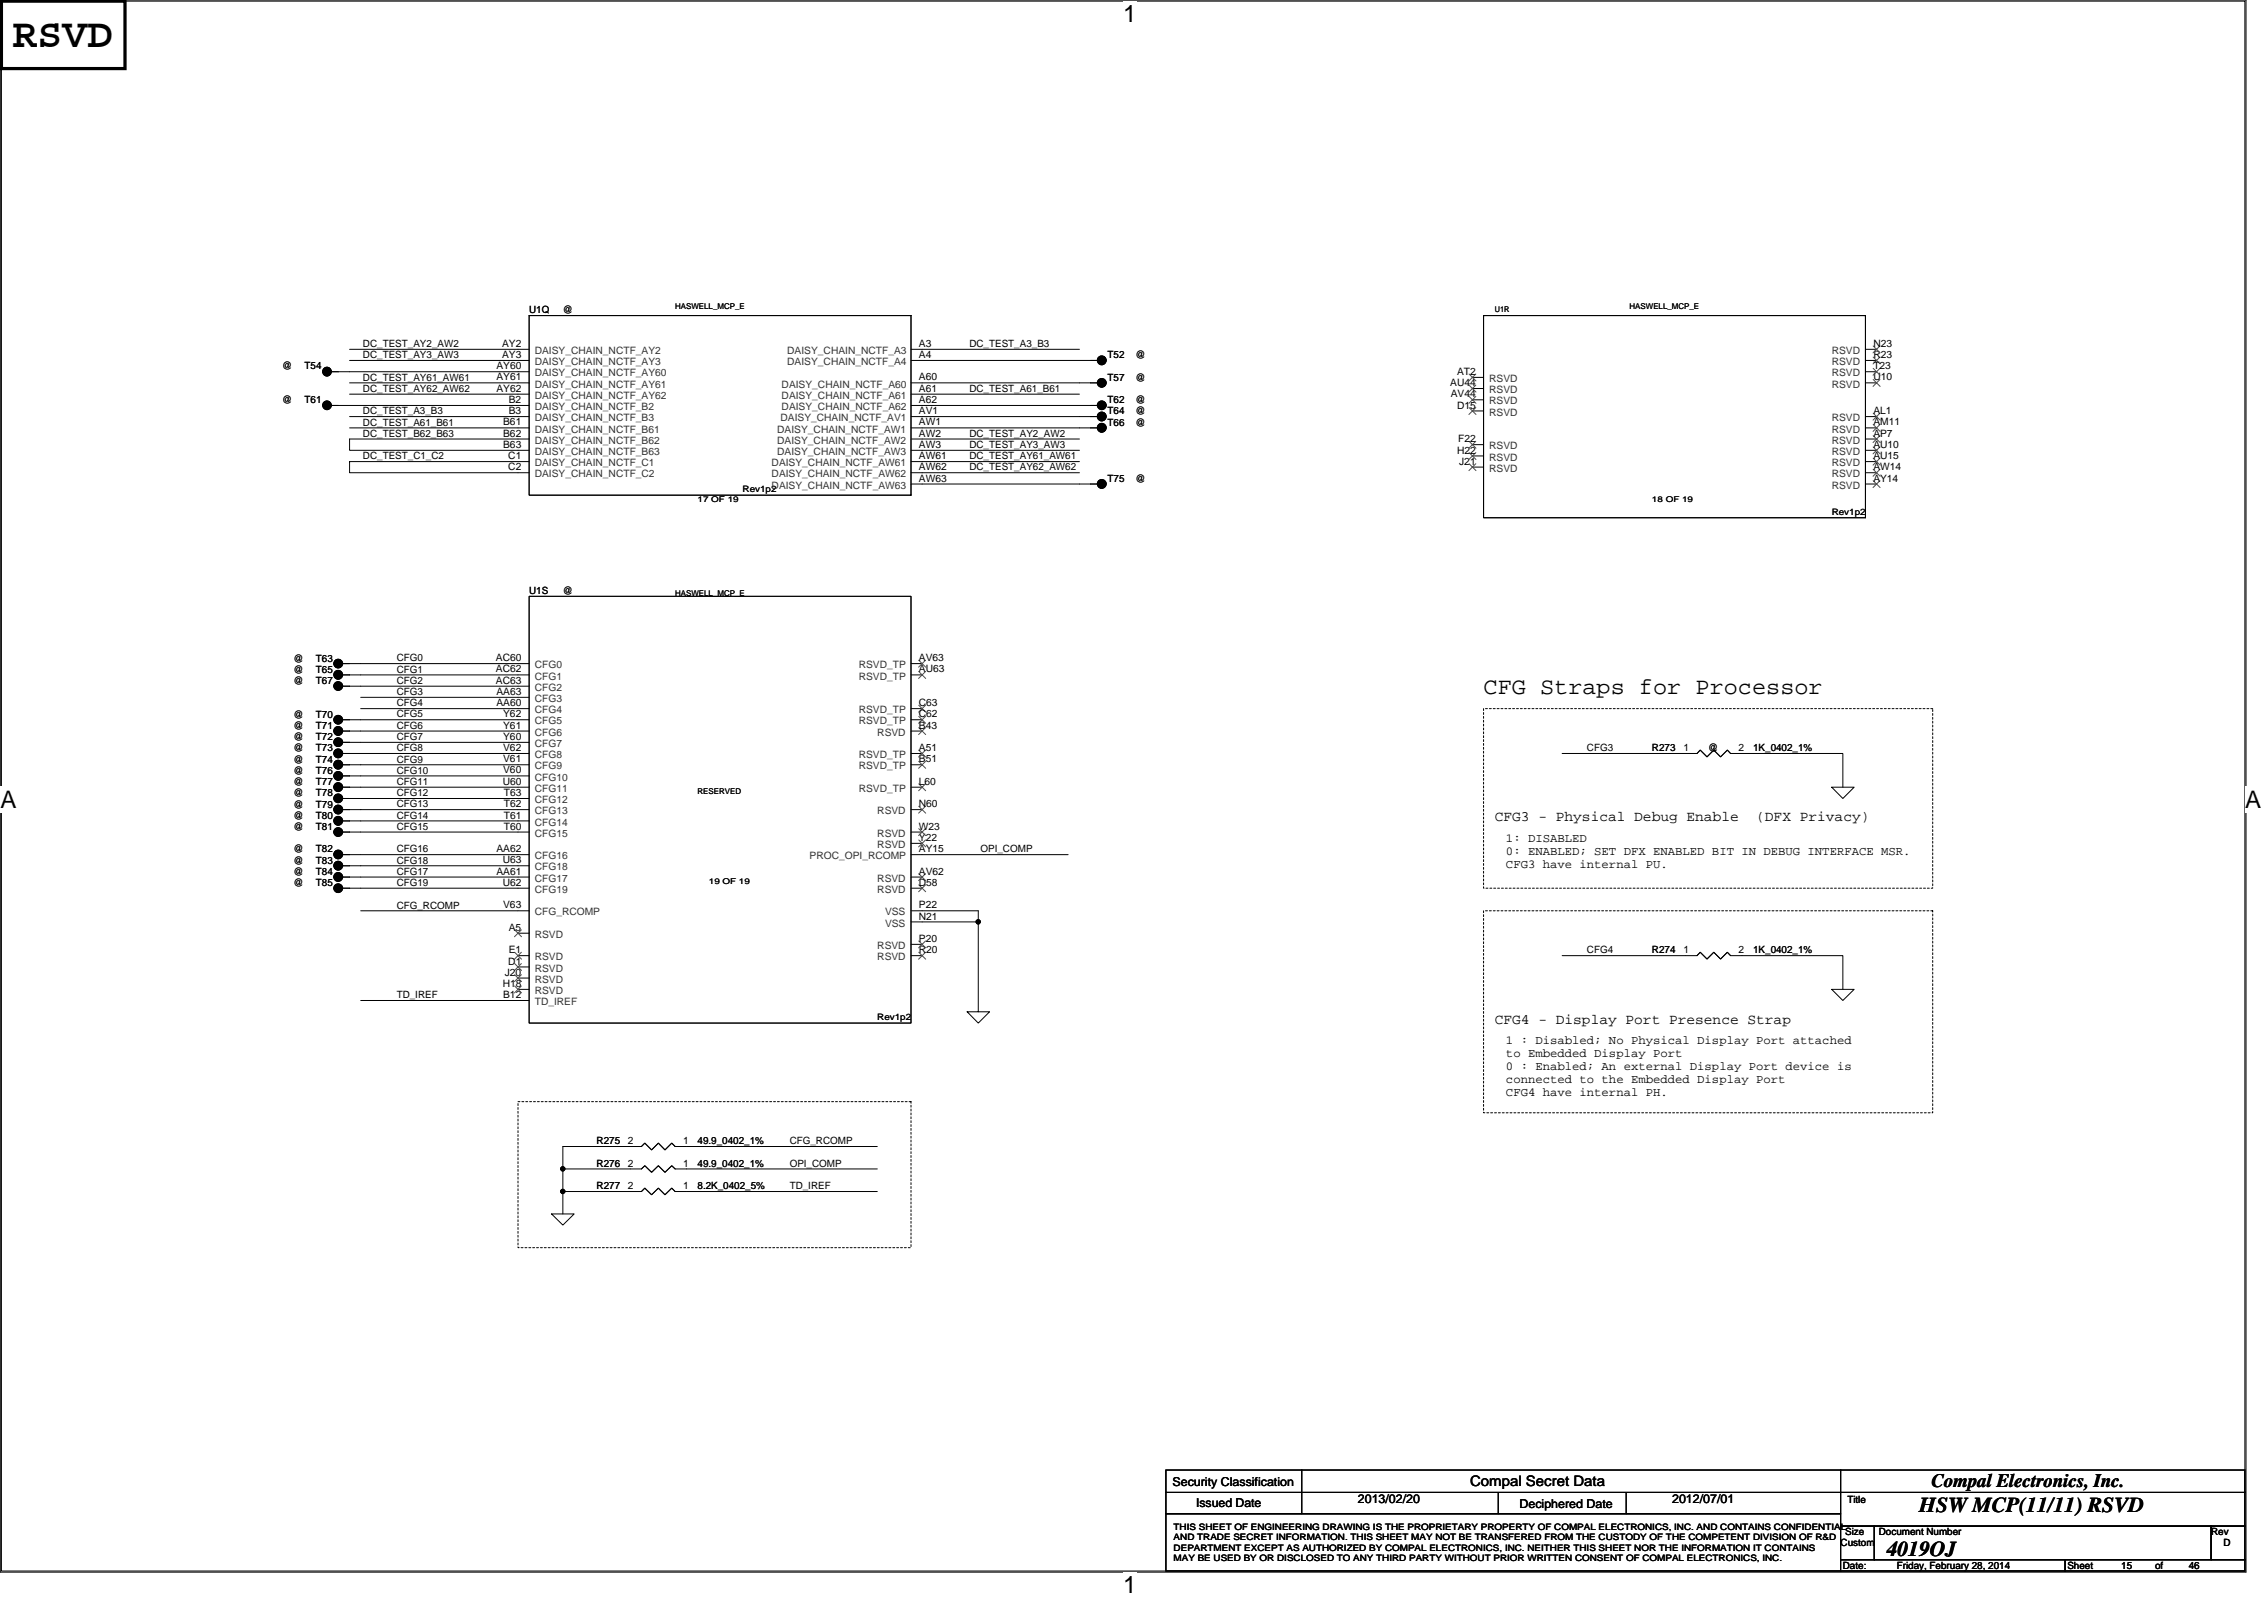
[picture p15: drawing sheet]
<svg xmlns="http://www.w3.org/2000/svg" width="297mm" height="210mm" viewBox="0 0 297 210" stroke-linecap="round" stroke-linejoin="round" font-family="sans-serif">
<defs><g id="words">
<text font-size="5.4" x="1.7" y="6.2">RSVD</text>
<g font-size="3.2">
<text x="147.4" y="2.9">1</text>
<text x=".1" y="105.9">A</text>
<text x="294.6" y="105.9">A</text>
<text x="147.4" y="209">1</text>
</g>
<text font-size="3.1" x="194.6" y="91">CFG Straps for Processor</text>
<g font-size="2.8">
<text x="251.8" y="198.3">HSW MCP(11/11) RSVD</text>
<text x="247.5" y="204.2">4019OJ</text>
</g>
<text font-size="2.5" x="253.4" y="195.1">Compal Electronics, Inc.</text>
<g font-size="1.9">
<text x="196.1" y="107.8">CFG3 - Physical Debug Enable</text>
<text x="230.4" y="107.8">(DFX Privacy)</text>
<text x="196.1" y="134.3">CFG4 - Display Port Presence Strap</text>
<text x="192.9" y="195">Compal Secret Data</text>
</g>
<g font-size="1.6">
<text x="197.6" y="110.4">1: DISABLED</text>
<text x="197.6" y="112.1">0: ENABLED; SET DFX ENABLED BIT IN DEBUG INTERFACE MSR.</text>
<text x="197.6" y="113.9">CFG3 have internal PU.</text>
<text x="197.6" y="136.9">1 : Disabled; No Physical Display Port attached</text>
<text x="197.6" y="138.7">to Embedded Display Port</text>
<text x="197.6" y="140.4">0 : Enabled; An external Display Port device is</text>
<text x="197.6" y="142.1">connected to the Embedded Display Port</text>
<text x="197.6" y="143.8">CFG4 have internal PH.</text>
<text x="153.8" y="194.9">Security Classification</text>
<text x="156.9" y="197.7">Issued Date</text>
<text x="178.2" y="197.2">2013/02/20</text>
<text x="199.4" y="197.8">Deciphered Date</text>
<text x="219.4" y="197.2">2012/07/01</text>
</g>
<g font-size="1.3">
<text x="69.4" y="41.1">U1Q</text>
<text x="73.8" y="41.1">@</text>
<text x="47.6" y="45.5">DC_TEST_AY2_AW2</text>
<text x="47.6" y="47">DC_TEST_AY3_AW3</text>
<text x="65.9" y="47">AY3</text>
<text x="65.9" y="45.5">AY2</text>
<text x="120.6" y="47">A4</text>
<text x="120.6" y="45.5">A3</text>
<text x="127.2" y="45.5">DC_TEST_A3_B3</text>
<text x="145.3" y="47">T52</text>
<text x="149" y="47">@</text>
<text x="245.8" y="47">R23</text>
<text x="245.8" y="45.5">N23</text>
<text x="37" y="48.5">@</text>
<text x="37" y="52.9">@</text>
<text x="40" y="48.5">T54</text>
<text x="40" y="52.9">T61</text>
<text x="47.6" y="49.9">DC_TEST_AY61_AW61</text>
<text x="47.6" y="51.4">DC_TEST_AY62_AW62</text>
<text x="65.1" y="49.9">AY61</text>
<text x="65.1" y="51.4">AY62</text>
<text x="65.1" y="48.5">AY60</text>
<text x="66.8" y="52.9">B2</text>
<text x="120.6" y="52.9">A62</text>
<text x="120.6" y="49.9">A60</text>
<text x="120.6" y="51.4">A61</text>
<text x="127.2" y="51.4">DC_TEST_A61_B61</text>
<text x="145.3" y="52.9">T62</text>
<text x="145.3" y="50">T57</text>
<text x="149" y="52.9">@</text>
<text x="149" y="50">@</text>
<text x="190.3" y="50.7">AU44</text>
<text x="190.3" y="52.1">AV44</text>
<text x="191.2" y="53.6">D15</text>
<text x="191.2" y="49.2">AT2</text>
<text x="245.8" y="49.9">U10</text>
<text x="245.8" y="48.5">T23</text>
<text x="47.6" y="54.4">DC_TEST_A3_B3</text>
<text x="47.6" y="55.8">DC_TEST_A61_B61</text>
<text x="47.6" y="57.3">DC_TEST_B62_B63</text>
<text x="66" y="58.8">B63</text>
<text x="66" y="57.3">B62</text>
<text x="66" y="55.8">B61</text>
<text x="66.8" y="54.3">B3</text>
<text x="120.6" y="58.8">AW3</text>
<text x="120.6" y="57.3">AW2</text>
<text x="120.6" y="55.8">AW1</text>
<text x="120.6" y="54.3">AV1</text>
<text x="127.2" y="57.3">DC_TEST_AY2_AW2</text>
<text x="127.2" y="58.8">DC_TEST_AY3_AW3</text>
<text x="145.3" y="55.8">T66</text>
<text x="145.3" y="54.4">T64</text>
<text x="149" y="55.8">@</text>
<text x="149" y="54.4">@</text>
<text x="191.2" y="59.5">H22</text>
<text x="191.3" y="58">F22</text>
<text x="245.8" y="57.3">AP7</text>
<text x="245.8" y="54.3">AL1</text>
<text x="245.8" y="55.8">AM11</text>
<text x="245.8" y="58.8">AU10</text>
<text x="47.6" y="60.3">DC_TEST_C1_C2</text>
<text x="66.7" y="61.7">C2</text>
<text x="66.7" y="60.2">C1</text>
<text x="120.6" y="61.7">AW62</text>
<text x="120.6" y="63.2">AW63</text>
<text x="120.6" y="60.2">AW61</text>
<text x="127.2" y="60.3">DC_TEST_AY61_AW61</text>
<text x="127.2" y="61.7">DC_TEST_AY62_AW62</text>
<text x="145.3" y="63.2">T75</text>
<text x="149" y="63.2">@</text>
<text x="191.4" y="61">J21</text>
<text x="245.8" y="60.2">AU15</text>
<text x="245.8" y="61.7">AW14</text>
<text x="245.8" y="63.2">AY14</text>
<text x="69.4" y="77.9">U1S</text>
<text x="73.8" y="77.9">@</text>
<text x="38.5" y="86.8">@</text>
<text x="38.5" y="89.7">@</text>
<text x="38.5" y="88.2">@</text>
<text x="41.4" y="86.8">T63</text>
<text x="41.4" y="89.7">T67</text>
<text x="41.4" y="88.2">T65</text>
<text x="52" y="86.8">CFG0</text>
<text x="52" y="88.2">CFG1</text>
<text x="52" y="89.7">CFG2</text>
<text x="65.1" y="89.7">AC63</text>
<text x="65.1" y="88.2">AC62</text>
<text x="65.1" y="86.7">AC60</text>
<text x="120.6" y="88.2">AU63</text>
<text x="120.6" y="86.7">AV63</text>
<text x="38.5" y="94.1">@</text>
<text x="38.5" y="95.6">@</text>
<text x="41.4" y="94.1">T70</text>
<text x="41.4" y="95.6">T71</text>
<text x="52" y="91.2">CFG3</text>
<text x="52" y="92.7">CFG4</text>
<text x="52" y="94.1">CFG5</text>
<text x="52" y="95.6">CFG6</text>
<text x="65.1" y="92.6">AA60</text>
<text x="65.1" y="91.2">AA63</text>
<text x="66" y="95.6">Y61</text>
<text x="66" y="94.1">Y62</text>
<text x="120.6" y="95.6">B43</text>
<text x="120.6" y="92.6">C63</text>
<text x="120.6" y="94.1">C62</text>
<text x="38.5" y="100">@</text>
<text x="38.5" y="97.1">@</text>
<text x="38.5" y="101.5">@</text>
<text x="38.5" y="98.6">@</text>
<text x="41.4" y="100">T74</text>
<text x="41.4" y="97.1">T72</text>
<text x="41.4" y="101.5">T76</text>
<text x="41.4" y="98.6">T73</text>
<text x="52" y="97.1">CFG7</text>
<text x="52" y="98.6">CFG8</text>
<text x="52" y="100">CFG9</text>
<text x="52" y="101.5">CFG10</text>
<text x="66" y="97.1">Y60</text>
<text x="66" y="101.5">V60</text>
<text x="66" y="100">V61</text>
<text x="66" y="98.5">V62</text>
<text x="120.6" y="100">B51</text>
<text x="120.6" y="98.5">A51</text>
<text x="208.2" y="98.6">CFG3</text>
<text x="216.7" y="98.6">R273</text>
<text x="220.9" y="98.5">1</text>
<text x="224.1" y="98.6">@</text>
<text x="228.1" y="98.5">2</text>
<text x="230" y="98.6">1K_0402_1%</text>
<text x="38.5" y="104.5">@</text>
<text x="38.5" y="105.9">@</text>
<text x="38.5" y="103">@</text>
<text x="38.5" y="107.4">@</text>
<text x="41.4" y="104.5">T78</text>
<text x="41.4" y="105.9">T79</text>
<text x="41.4" y="103">T77</text>
<text x="41.4" y="107.4">T80</text>
<text x="52" y="103">CFG11</text>
<text x="52" y="104.5">CFG12</text>
<text x="52" y="105.9">CFG13</text>
<text x="52" y="107.4">CFG14</text>
<text x="66" y="103">U60</text>
<text x="66.1" y="104.4">T63</text>
<text x="66.1" y="105.9">T62</text>
<text x="66.1" y="107.4">T61</text>
<text x="120.6" y="105.9">N60</text>
<text x="120.6" y="103">L60</text>
<text x="38.5" y="111.8">@</text>
<text x="38.5" y="113.3">@</text>
<text x="38.5" y="108.9">@</text>
<text x="41.4" y="111.8">T82</text>
<text x="41.4" y="113.3">T83</text>
<text x="41.4" y="108.9">T81</text>
<text x="52" y="108.9">CFG15</text>
<text x="52" y="111.8">CFG16</text>
<text x="52" y="113.3">CFG18</text>
<text x="65.1" y="111.8">AA62</text>
<text x="66" y="113.3">U63</text>
<text x="66.1" y="108.8">T60</text>
<text x="120.6" y="111.8">AY15</text>
<text x="120.6" y="110.3">Y22</text>
<text x="120.6" y="108.8">W23</text>
<text x="128.6" y="111.8">OPI_COMP</text>
<text x="38.5" y="114.8">@</text>
<text x="38.5" y="116.2">@</text>
<text x="41.4" y="114.8">T84</text>
<text x="41.4" y="116.2">T85</text>
<text x="52" y="114.8">CFG17</text>
<text x="52" y="116.2">CFG19</text>
<text x="52" y="119.2">CFG_RCOMP</text>
<text x="65.1" y="114.7">AA61</text>
<text x="66" y="116.2">U62</text>
<text x="66" y="119.2">V63</text>
<text x="120.6" y="116.2">D58</text>
<text x="120.6" y="114.7">AV62</text>
<text x="120.6" y="119.2">P22</text>
<text x="66.8" y="122.1">A5</text>
<text x="66.8" y="125.1">E1</text>
<text x="120.6" y="125.1">R20</text>
<text x="120.6" y="123.6">P20</text>
<text x="120.6" y="120.6">N21</text>
<text x="208.2" y="125.1">CFG4</text>
<text x="216.7" y="125.1">R274</text>
<text x="220.9" y="125.1">1</text>
<text x="228.1" y="125.1">2</text>
<text x="230" y="125.1">1K_0402_1%</text>
<text x="52" y="131">TD_IREF</text>
<text x="66" y="129.5">H18</text>
<text x="66" y="130.9">B12</text>
<text x="66.2" y="128">J20</text>
<text x="66.7" y="126.5">D1</text>
<text x="78.3" y="153.1">R276</text>
<text x="78.3" y="150.1">R275</text>
<text x="82.4" y="156">2</text>
<text x="82.4" y="153">2</text>
<text x="82.4" y="150.1">2</text>
<text x="89.6" y="156">1</text>
<text x="89.6" y="153">1</text>
<text x="89.6" y="150.1">1</text>
<text x="91.5" y="153.1">49.9_0402_1%</text>
<text x="91.5" y="150.1">49.9_0402_1%</text>
<text x="103.6" y="150.1">CFG_RCOMP</text>
<text x="103.6" y="153.1">OPI_COMP</text>
<text x="78.3" y="156">R277</text>
<text x="91.5" y="156">8.2K_0402_5%</text>
<text x="103.6" y="156">TD_IREF</text>
<text x="242.4" y="197.1">Title</text>
<text x="241.5" y="202.9">Custom</text>
<text x="242.1" y="201.4">Size</text>
<text x="246.5" y="201.4">Document Number</text>
<text x="290.1" y="201.4">Rev</text>
<text x="291.7" y="202.9">D</text>
<text x="241.8" y="205.8">Date:</text>
<text x="248.9" y="205.8">Friday, February 28, 2014</text>
<text x="271.2" y="205.8">Sheet</text>
<text x="278.3" y="205.8">15</text>
<text x="282.7" y="205.8">of</text>
<text x="287.2" y="205.8">46</text>
</g>
<g font-size="1.3" fill="#333">
<text x="70.2" y="47.9">DAISY_CHAIN_NCTF_AY3</text>
<text x="70.2" y="46.4">DAISY_CHAIN_NCTF_AY2</text>
<text x="103.3" y="47.9">DAISY_CHAIN_NCTF_A4</text>
<text x="103.3" y="46.4">DAISY_CHAIN_NCTF_A3</text>
<text x="240.3" y="47.9">RSVD</text>
<text x="240.3" y="46.4">RSVD</text>
<text x="70.2" y="53.8">DAISY_CHAIN_NCTF_B2</text>
<text x="70.2" y="50.8">DAISY_CHAIN_NCTF_AY61</text>
<text x="70.2" y="52.3">DAISY_CHAIN_NCTF_AY62</text>
<text x="70.2" y="49.4">DAISY_CHAIN_NCTF_AY60</text>
<text x="102.5" y="53.8">DAISY_CHAIN_NCTF_A62</text>
<text x="102.5" y="50.8">DAISY_CHAIN_NCTF_A60</text>
<text x="102.5" y="52.3">DAISY_CHAIN_NCTF_A61</text>
<text x="195.4" y="53.1">RSVD</text>
<text x="195.4" y="51.6">RSVD</text>
<text x="195.4" y="50.1">RSVD</text>
<text x="240.3" y="50.8">RSVD</text>
<text x="240.3" y="49.4">RSVD</text>
<text x="70.2" y="59.7">DAISY_CHAIN_NCTF_B63</text>
<text x="70.2" y="58.2">DAISY_CHAIN_NCTF_B62</text>
<text x="70.2" y="55.3">DAISY_CHAIN_NCTF_B3</text>
<text x="70.2" y="56.7">DAISY_CHAIN_NCTF_B61</text>
<text x="102" y="59.7">DAISY_CHAIN_NCTF_AW3</text>
<text x="102" y="58.2">DAISY_CHAIN_NCTF_AW2</text>
<text x="102" y="56.7">DAISY_CHAIN_NCTF_AW1</text>
<text x="102.4" y="55.3">DAISY_CHAIN_NCTF_AV1</text>
<text x="195.4" y="58.9">RSVD</text>
<text x="195.4" y="54.5">RSVD</text>
<text x="240.3" y="58.2">RSVD</text>
<text x="240.3" y="55.3">RSVD</text>
<text x="240.3" y="56.7">RSVD</text>
<text x="240.3" y="59.7">RSVD</text>
<text x="70.2" y="62.6">DAISY_CHAIN_NCTF_C2</text>
<text x="70.2" y="61.2">DAISY_CHAIN_NCTF_C1</text>
<text x="101.2" y="62.6">DAISY_CHAIN_NCTF_AW62</text>
<text x="101.2" y="64.1">DAISY_CHAIN_NCTF_AW63</text>
<text x="101.2" y="61.2">DAISY_CHAIN_NCTF_AW61</text>
<text x="195.4" y="61.9">RSVD</text>
<text x="195.4" y="60.4">RSVD</text>
<text x="240.3" y="61.2">RSVD</text>
<text x="240.3" y="62.6">RSVD</text>
<text x="240.3" y="64.1">RSVD</text>
<text x="70.2" y="89.2">CFG1</text>
<text x="70.2" y="87.7">CFG0</text>
<text x="112.7" y="89.2">RSVD_TP</text>
<text x="112.7" y="87.7">RSVD_TP</text>
<text x="70.2" y="95">CFG5</text>
<text x="70.2" y="93.6">CFG4</text>
<text x="70.2" y="92.1">CFG3</text>
<text x="70.2" y="90.6">CFG2</text>
<text x="112.7" y="93.6">RSVD_TP</text>
<text x="112.7" y="95">RSVD_TP</text>
<text x="70.2" y="98">CFG7</text>
<text x="70.2" y="100.9">CFG9</text>
<text x="70.2" y="99.5">CFG8</text>
<text x="70.2" y="96.5">CFG6</text>
<text x="112.7" y="100.9">RSVD_TP</text>
<text x="112.7" y="99.5">RSVD_TP</text>
<text x="115.1" y="96.5">RSVD</text>
<text x="70.2" y="103.9">CFG11</text>
<text x="70.2" y="105.4">CFG12</text>
<text x="70.2" y="102.4">CFG10</text>
<text x="70.2" y="106.8">CFG13</text>
<text x="112.7" y="103.9">RSVD_TP</text>
<text x="115.1" y="106.8">RSVD</text>
<text x="70.2" y="112.7">CFG16</text>
<text x="70.2" y="109.8">CFG15</text>
<text x="70.2" y="108.3">CFG14</text>
<text x="106.2" y="112.7">PROC_OPI_RCOMP</text>
<text x="115.1" y="111.3">RSVD</text>
<text x="115.1" y="109.8">RSVD</text>
<text x="70.2" y="115.7">CFG17</text>
<text x="70.2" y="114.2">CFG18</text>
<text x="70.2" y="117.1">CFG19</text>
<text x="115.1" y="117.1">RSVD</text>
<text x="115.1" y="115.7">RSVD</text>
<text x="70.2" y="123">RSVD</text>
<text x="70.2" y="120.1">CFG_RCOMP</text>
<text x="70.2" y="126">RSVD</text>
<text x="115.1" y="126">RSVD</text>
<text x="115.1" y="124.5">RSVD</text>
<text x="116.1" y="121.6">VSS</text>
<text x="116.1" y="120.1">VSS</text>
<text x="70.2" y="131.9">TD_IREF</text>
<text x="70.2" y="127.5">RSVD</text>
<text x="70.2" y="128.9">RSVD</text>
<text x="70.2" y="130.4">RSVD</text>
</g>
<g font-size="1.2">
<text x="97.4" y="64.6">Rev1p2</text>
<text x="240.3" y="67.5">Rev1p2</text>
<text x="115.1" y="133.8">Rev1p2</text>
<text x="154" y="200.7">THIS SHEET OF ENGINEERING DRAWING IS THE PROPRIETARY PROPERTY OF COMPAL ELECTRONICS, INC. AND CONTAINS CONFIDENTIAL</text>
<text x="154" y="202.1">AND TRADE SECRET INFORMATION. THIS SHEET MAY NOT BE TRANSFERED FROM THE CUSTODY OF THE COMPETENT DIVISION OF R&amp;D</text>
<text x="154" y="203.5">DEPARTMENT EXCEPT AS AUTHORIZED BY COMPAL ELECTRONICS, INC. NEITHER THIS SHEET NOR THE INFORMATION IT CONTAINS</text>
<text x="154" y="204.8">MAY BE USED BY OR DISCLOSED TO ANY THIRD PARTY WITHOUT PRIOR WRITTEN CONSENT OF COMPAL ELECTRONICS, INC.</text>
</g>
<g font-size="1">
<text x="88.6" y="40.6">HASWELL_MCP_E</text>
<text x="196.1" y="40.9">U1R</text>
<text x="213.8" y="40.6">HASWELL_MCP_E</text>
<text x="91.5" y="65.9">17 OF 19</text>
<text x="216.7" y="65.9">18 OF 19</text>
<text x="88.6" y="78.1">HASWELL_MCP_E</text>
<text x="91.5" y="104.2">RESERVED</text>
<text x="93" y="116">19 OF 19</text>
</g>
</g></defs>
<path d="M0 0h294.7v206.2h-294.7zM.2 .1h294.3v206h-294.3z" fill="none" stroke="#000" stroke-width=".13"/>
<g fill="#fff">
<path d="M147.4 .1h1.7v3.5h-1.7z"/>
<path d="M147.4 206.2h1.7v3.5h-1.7z"/>
<path d="M.1 103.1h2.1v3.5h-2.1z"/>
<path d="M294.6 103.1h2.1v3.5h-2.1z"/>
</g>
<path d="M194.6 93h59v23.5h-59zM194.6 119.5h59v26.5h-59zM68 144.5h51.5v19.2h-51.5z" fill="none" stroke="#000" stroke-width=".13" stroke-dasharray=".3 .3"/>
<path d="M.2 .1h16.2v8.9h-16.2z" fill="none" stroke="#000" stroke-width=".42"/>
<g fill="none" stroke="#000" stroke-width=".13">
<path d="M43.5 48.8h25.9M43.5 53.2h25.9M45.9 47.3h23.5M45.9 50.2h23.5M45.9 54.7h23.5M45.9 56.1h23.5M45.9 51.7h23.5M69.4 57.6h-23.5v1.5h23.5M69.4 41.4h50.1v23.6h-50.1zM69.4 45.8h-23.5M119.5 57.6h22.1M119.5 59.1h22.1"/>
<path d="M119.5 53.2h24.5M119.5 47.3h24.5M119.5 50.2h24.5M119.5 54.7h24.5M119.5 56.1h24.5M119.5 45.8h22.1M119.5 51.7h22.1M193.2 59.8h1.4M193.2 58.3h1.4M193.2 53.9h1.4M193.2 52.5h1.4M193.2 51h1.4"/>
<path d="M193.2 49.5h1.4M194.6 41.4h50.1v26.5h-50.1zM244.7 57.6h1.5M244.7 59.1h1.5M244.7 48.8h1.5M244.7 47.3h1.5M244.7 50.2h1.5M244.7 54.7h1.5M244.7 56.1h1.5M244.7 45.8h1.5M69.4 78.2h50.1v56h-50.1zM69.4 60.6h-23.5v1.4h23.5"/>
<path d="M119.5 60.6h22.1M119.5 63.5h24.5M119.5 62h22.1M193.2 61.3h1.4M244.7 60.6h1.5M244.7 63.5h1.5M244.7 62h1.5M45 87.1h24.4M45 88.5h24.4M45 90h24.4M45 94.4h24.4M45 95.9h24.4"/>
<path d="M45 97.4h24.4M45 98.8h24.4M47.3 91.5h22.1M47.3 93h22.1M119.5 87.1h1.5M119.5 88.5h1.5M119.5 93h1.5M119.5 94.4h1.5M119.5 95.9h1.5M119.5 98.8h1.5M205 98.8h17.6l.5-.4 .9 .9 .8-.9 .9 .9 .9-.9 .5 .4h14.7v4.5M45 100.3h24.4"/>
<path d="M45 101.8h24.4M45 103.3h24.4M45 104.8h24.4M45 106.2h24.4M45 107.7h24.4M45 109.2h24.4M45 112.1h24.4M45 115.1h24.4M45 113.6h24.4M45 116.5h24.4M47.3 119.5h22.1M119.5 119.5h8.9v1.4"/>
<path d="M119.5 100.3h1.5M119.5 103.3h1.5M119.5 106.2h1.5M119.5 109.2h1.5M119.5 112.1h20.6M119.5 115.1h1.5M119.5 116.5h1.5M119.5 110.6h1.5M240.3 103.3h3l-1.5 1.5zM47.3 131.3h22.1M68 125.4h1.4M68 122.4h1.4"/>
<path d="M68 126.9h1.4M68 128.3h1.4M68 129.8h1.4M119.5 120.9h8.9v11.8M119.5 125.4h1.5M119.5 123.9h1.5M126.9 132.7h2.9l-1.4 1.5zM205 125.4h17.6l.5-.5 .9 .9 .8-.9 .9 .9 .9-.9 .5 .5h14.7v4.4M240.3 129.8h3l-1.5 1.5zM72.4 159.3h2.9l-1.5 1.4zM73.8 156.3h10.4l.4-.4 .9 .8 .9-.8 .8 .8 .9-.8 .5 .4h26.5M73.8 153.4h10.4l.4-.5 .9 .9 .9-.9 .8 .9 .9-.9 .5 .5h26.5"/>
<path d="M115.1 150.4h-26.5l-.5-.4-.9 .9-.8-.9-.9 .9-.9-.9-.4 .4h-10.4v8.9M153 192.8h88.5v3h-88.5zM153 195.8h88.5v2.8h-88.5zM153 198.6h88.5v7.5h-88.5zM170.8 192.8v5.8M196.6 195.8v2.8M213.4 195.8v2.8M241.5 192.8h53v3h-53zM241.5 195.8h53v4.4h-53zM241.5 200.2h4.4v4.4h-4.4zM241.5 204.6h29.5v1.5h-29.5zM245.9 200.2h44.2v4.4h-44.2z"/>
<path d="M271 204.6h23.5v1.5h-23.5zM290.1 200.2h4.4v4.4h-4.4z"/>
</g>
<g fill="#000" stroke="#000" stroke-width=".13">
<circle cx="42.9" cy="48.8" r=".58"/>
<circle cx="42.9" cy="53.2" r=".57"/>
<circle cx="144.6" cy="54.6" r=".58"/>
<circle cx="144.6" cy="56.1" r=".58"/>
<circle cx="144.6" cy="47.3" r=".58"/>
<circle cx="144.6" cy="53.2" r=".57"/>
<circle cx="144.6" cy="50.2" r=".57"/>
<circle cx="144.6" cy="63.5" r=".58"/>
<circle cx="44.4" cy="98.8" r=".58"/>
<circle cx="44.4" cy="88.5" r=".58"/>
<circle cx="44.4" cy="95.9" r=".58"/>
<circle cx="44.4" cy="94.4" r=".57"/>
<circle cx="44.4" cy="90" r=".57"/>
<circle cx="44.4" cy="87.1" r=".57"/>
<circle cx="44.4" cy="97.4" r=".57"/>
<circle cx="44.4" cy="115" r=".58"/>
<circle cx="44.4" cy="113.6" r=".58"/>
<circle cx="44.4" cy="106.2" r=".58"/>
<circle cx="44.4" cy="100.3" r=".58"/>
<circle cx="44.4" cy="107.7" r=".58"/>
<circle cx="44.4" cy="103.3" r=".58"/>
<circle cx="44.4" cy="116.5" r=".57"/>
<circle cx="44.4" cy="109.2" r=".57"/>
<circle cx="44.4" cy="112.1" r=".57"/>
<circle cx="44.4" cy="101.8" r=".57"/>
<circle cx="44.4" cy="104.7" r=".57"/>
<circle cx="128.3" cy="120.9" r=".29"/>
<circle cx="73.8" cy="153.3" r=".29"/>
<circle cx="73.8" cy="156.3" r=".29"/>
</g>
<g fill="none" stroke="#4c4c4c" stroke-width=".13">
<path d="M192.7 59.4l1 .9M192.7 57.9l1 .9M192.7 53.5l1 .9M192.7 52l1 .9M192.7 50.5l1 .9M192.7 49.1l1 .9M193.6 59.4l-.9 .9M193.6 57.9l-.9 .9M193.6 53.5l-.9 .9M193.6 52l-.9 .9M193.6 50.5l-.9 .9M193.6 49.1l-.9 .9"/>
<path d="M245.8 57.1l.9 1M245.8 49.8l.9 .9M245.8 54.2l.9 .9M245.8 55.7l.9 .9M245.8 58.6l.9 .9M245.8 46.8l.9 1M245.8 45.4l.9 .9M245.8 48.3l.9 .9M246.7 57.1l-1 1M246.7 49.8l-1 .9M246.7 54.2l-1 .9M246.7 55.7l-1 .9"/>
<path d="M246.7 58.6l-1 .9M246.7 46.8l-1 1M246.7 45.4l-1 .9M246.7 48.3l-1 .9M192.7 60.8l1 .9M193.6 60.8l-.9 .9M245.8 60.1l.9 .9M245.8 61.6l.9 .9M245.8 63.1l.9 .9M246.7 60.1l-1 .9M246.7 61.6l-1 .9M246.7 63.1l-1 .9"/>
<path d="M120.5 88.1l1 .9M120.5 92.5l1 .9M120.5 94l1 .9M120.5 99.9l1 .9M120.5 98.4l1 .9M120.5 95.5l1 .9M120.5 86.6l1 .9M121.4 88.1l-.9 .9M121.4 92.5l-.9 .9M121.4 94l-.9 .9M121.4 99.9l-.9 .9M121.4 98.4l-.9 .9"/>
<path d="M121.4 95.5l-.9 .9M121.4 86.6l-.9 .9M120.5 102.8l1 .9M120.5 105.8l1 .9M120.5 110.2l1 .9M120.5 108.7l1 .9M120.5 116.1l1 .9M120.5 114.6l1 .9M121.4 102.8l-.9 .9M121.4 105.8l-.9 .9M121.4 110.2l-.9 .9M121.4 108.7l-.9 .9"/>
<path d="M121.4 116.1l-.9 .9M121.4 114.6l-.9 .9M67.5 122l.9 .9M67.5 124.9l.9 .9M67.5 126.4l.9 .9M67.5 127.9l.9 .9M67.5 129.3l.9 1M68.4 122l-.9 .9M68.4 124.9l-.9 .9M68.4 126.4l-.9 .9M68.4 127.9l-.9 .9M68.4 129.3l-.9 1"/>
<path d="M120.5 124.9l1 .9M120.5 123.4l1 1M121.4 124.9l-.9 .9M121.4 123.4l-.9 1"/>
</g>
<use href="#words"/>
</svg>
